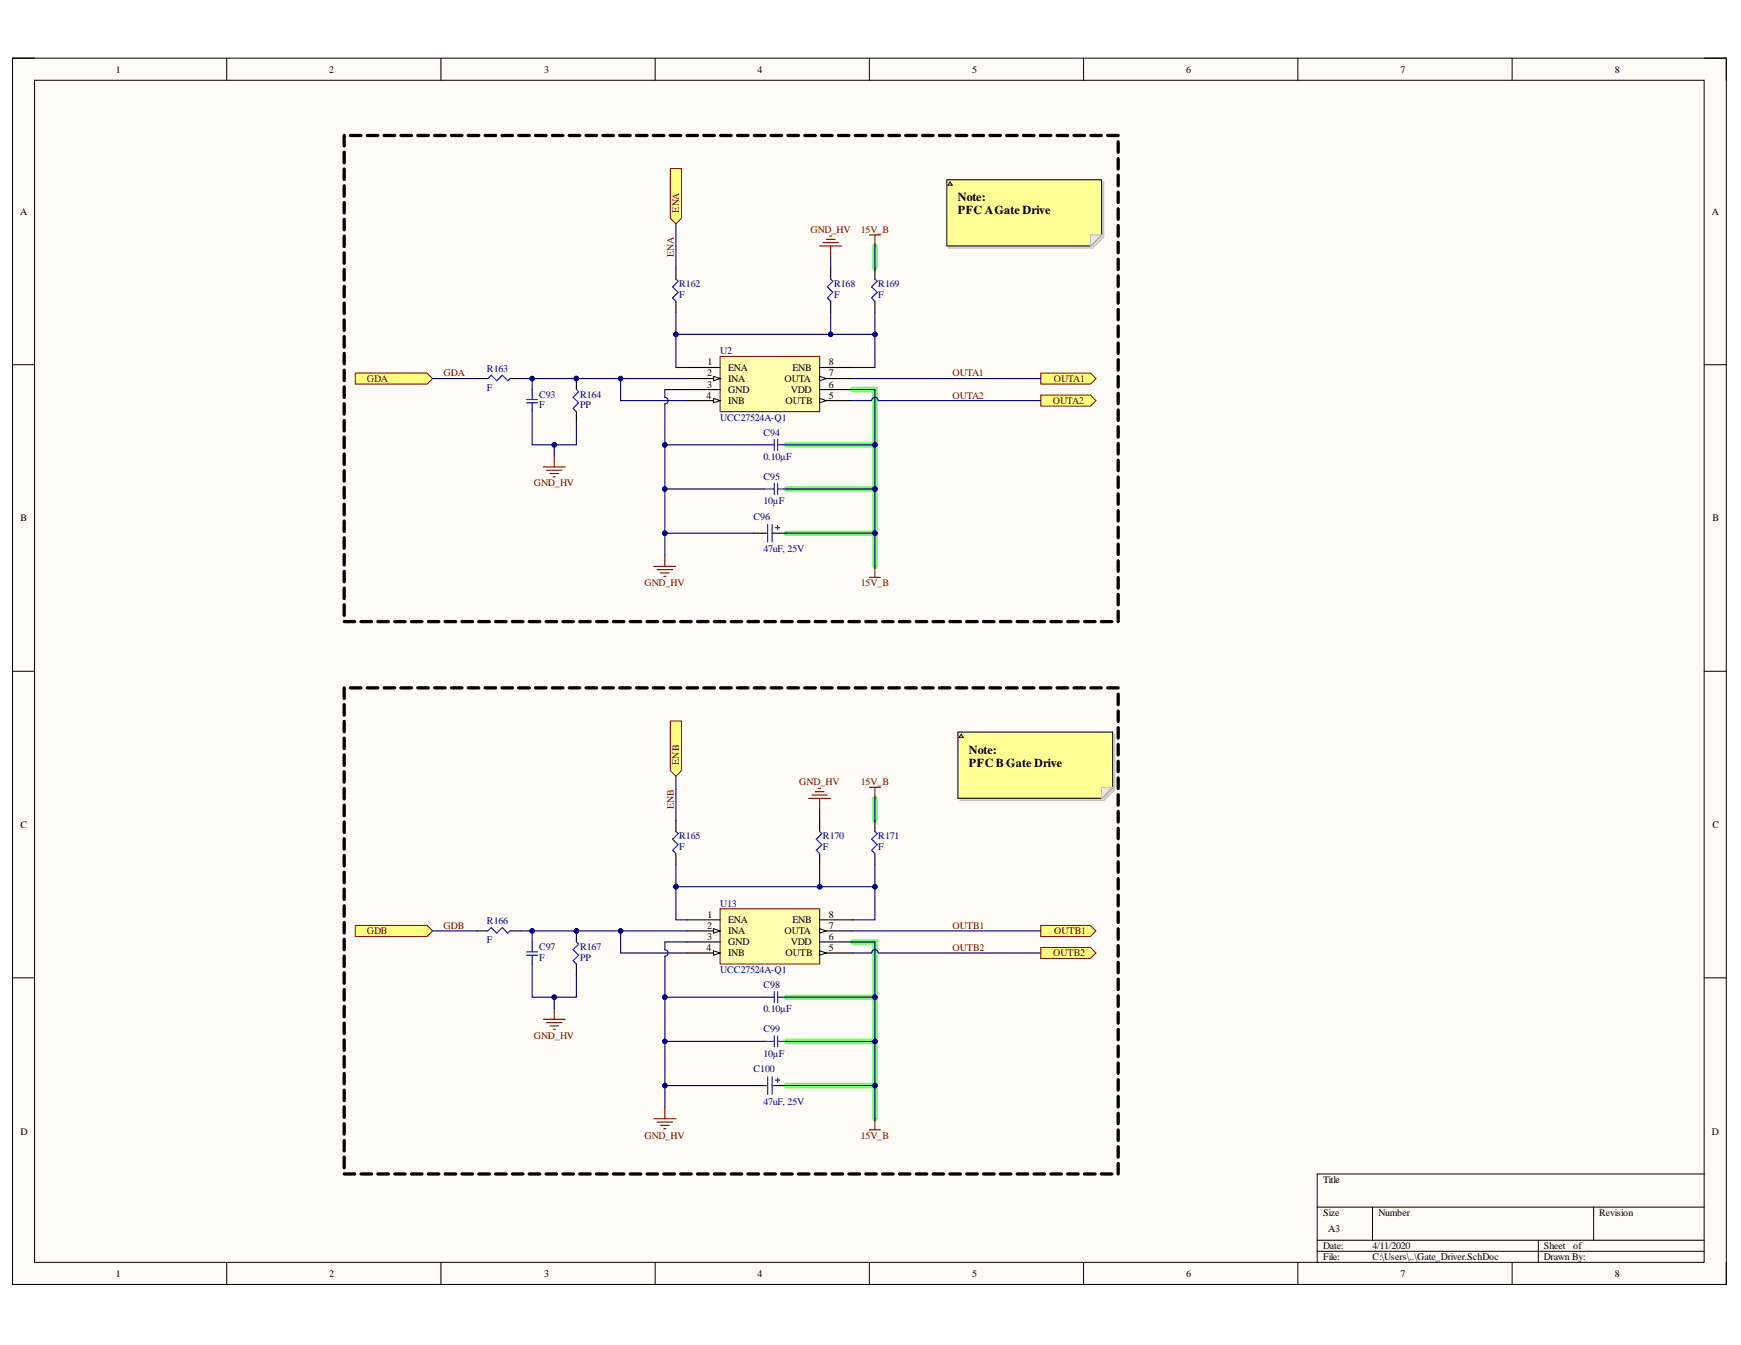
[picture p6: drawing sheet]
<svg xmlns="http://www.w3.org/2000/svg" width="279mm" height="216mm" viewBox="0 0 279 216" stroke-linecap="round" stroke-linejoin="round" font-family="sans-serif">
<defs><g id="words">
<g font-size="1.9">
<text x="153.7" y="32.3">Note:</text>
<text x="153.7" y="34.4">PFC AGate Drive</text>
<text x="155.5" y="121">Note:</text>
<text x="155.5" y="123.1">PFC B Gate Drive</text>
</g>
<g font-size="1.6">
<text x="18.6" y="11.7">1</text>
<text x="52.8" y="11.7">2</text>
<text x="87.3" y="11.7">3</text>
<text x="121.6" y="11.7">4</text>
<text x="156" y="11.7">5</text>
<text x="190.3" y="11.7">6</text>
<text x="224.8" y="11.7">7</text>
<text x="259.2" y="11.7">8</text>
<text x="3.2" y="34.5">A</text>
<text x="274.7" y="34.5">A</text>
<text x="113.6" y="58.7">1</text>
<text x="116.9" y="59.5">ENA</text>
<text x="127.2" y="59.5">ENB</text>
<text x="133" y="58.7">8</text>
<text x="113.4" y="64">4</text>
<text x="113.5" y="60.4">2</text>
<text x="113.5" y="62.2">3</text>
<text x="116.9" y="61.3">INA</text>
<text x="116.9" y="63.1">GND</text>
<text x="116.9" y="64.8">INB</text>
<text x="125.9" y="61.3">OUTA</text>
<text x="126.1" y="64.8">OUTB</text>
<text x="126.9" y="63.1">VDD</text>
<text x="133" y="64">5</text>
<text x="133" y="62.2">6</text>
<text x="133" y="60.4">7</text>
<text x="3.3" y="83.7">B</text>
<text x="274.8" y="83.7">B</text>
<text x="3.3" y="132.9">C</text>
<text x="274.8" y="132.9">C</text>
<text x="113.5" y="149.1">2</text>
<text x="113.6" y="147.3">1</text>
<text x="116.9" y="148.1">ENA</text>
<text x="116.9" y="149.9">INA</text>
<text x="125.9" y="149.9">OUTA</text>
<text x="127.2" y="148.1">ENB</text>
<text x="133" y="149.1">7</text>
<text x="133" y="147.3">8</text>
<text x="113.4" y="152.6">4</text>
<text x="113.5" y="150.9">3</text>
<text x="116.9" y="151.7">GND</text>
<text x="116.9" y="153.5">INB</text>
<text x="126.1" y="153.5">OUTB</text>
<text x="126.9" y="151.7">VDD</text>
<text x="133" y="152.6">5</text>
<text x="133" y="150.9">6</text>
<text x="3.3" y="182.1">D</text>
<text x="274.7" y="182.1">D</text>
<text x="212.3" y="189.9">Title</text>
<text x="212.3" y="195.1">Size</text>
<text x="213.2" y="197.8">A3</text>
<text x="221.2" y="195.1">Number</text>
<text x="256.6" y="195.1">Revision</text>
<text x="212.3" y="200.5">Date:</text>
<text x="212.3" y="202.2">File:</text>
<text x="220.3" y="200.5">4/11/2020</text>
<text x="220.3" y="202.2">C:\Users\..\Gate_Driver.SchDoc</text>
<text x="247.7" y="200.5">Sheet</text>
<text x="247.7" y="202.2">Drawn By:</text>
<text x="252.5" y="200.5">of</text>
<text x="18.6" y="204.9">1</text>
<text x="52.8" y="204.9">2</text>
<text x="87.3" y="204.9">3</text>
<text x="121.6" y="204.9">4</text>
<text x="156" y="204.9">5</text>
<text x="190.3" y="204.9">6</text>
<text x="224.8" y="204.9">7</text>
<text x="259.2" y="204.9">8</text>
</g>
<g font-size="1.6" fill="#800000">
<text x="109" y="34.1" transform="rotate(-90 109 34.1)">ENA</text>
<text x="108.1" y="41.2" transform="rotate(-90 108.1 41.2)">ENA</text>
<text x="130" y="37.4">GND_HV</text>
<text x="138.2" y="37.4">15V_B</text>
<text x="58.9" y="61.3">GDA</text>
<text x="71.2" y="60.4">GDA</text>
<text x="152.9" y="60.4">OUTA1</text>
<text x="152.9" y="64">OUTA2</text>
<text x="168.9" y="64.8">OUTA2</text>
<text x="169.1" y="61.3">OUTA1</text>
<text x="85.7" y="78.1">GND_HV</text>
<text x="103.4" y="94.1">GND_HV</text>
<text x="138.2" y="94.1">15V_B</text>
<text x="109" y="122.8" transform="rotate(-90 109 122.8)">ENB</text>
<text x="108.1" y="129.9" transform="rotate(-90 108.1 129.9)">ENB</text>
<text x="128.3" y="126">GND_HV</text>
<text x="138.2" y="126">15V_B</text>
<text x="58.9" y="149.9">GDB</text>
<text x="71.2" y="149.1">GDB</text>
<text x="152.9" y="149.1">OUTB1</text>
<text x="169.2" y="149.9">OUTB1</text>
<text x="152.9" y="152.6">OUTB2</text>
<text x="169" y="153.5">OUTB2</text>
<text x="85.7" y="166.8">GND_HV</text>
<text x="103.4" y="182.8">GND_HV</text>
<text x="138.2" y="182.8">15V_B</text>
</g>
<g font-size="1.6" fill="#000080">
<text x="109" y="46.1">R162</text>
<text x="109" y="47.8">F</text>
<text x="133.9" y="46.1">R168</text>
<text x="133.9" y="47.8">F</text>
<text x="141" y="46.1">R169</text>
<text x="141" y="47.8">F</text>
<text x="78.1" y="59.7">R163</text>
<text x="115.6" y="56.9">U2</text>
<text x="78.1" y="62.7">F</text>
<text x="86.5" y="63.8">C93</text>
<text x="86.5" y="65.5">F</text>
<text x="93.1" y="63.8">R164</text>
<text x="93.1" y="65.5">PP</text>
<text x="115.6" y="67.5">UCC27524A-Q1</text>
<text x="122.5" y="70">C94</text>
<text x="122.5" y="77.1">C95</text>
<text x="122.5" y="73.9">0.10µF</text>
<text x="120.9" y="83.4">C96</text>
<text x="122.5" y="81">10µF</text>
<text x="122.5" y="88.6">47uF, 25V</text>
<text x="109" y="134.7">R165</text>
<text x="109" y="136.5">F</text>
<text x="132.1" y="134.7">R170</text>
<text x="132.1" y="136.5">F</text>
<text x="141" y="134.7">R171</text>
<text x="141" y="136.5">F</text>
<text x="78.1" y="148.3">R166</text>
<text x="115.6" y="145.5">U13</text>
<text x="78.1" y="151.4">F</text>
<text x="86.5" y="152.5">C97</text>
<text x="86.5" y="154.2">F</text>
<text x="93.1" y="152.5">R167</text>
<text x="93.1" y="154.2">PP</text>
<text x="115.6" y="156.2">UCC27524A-Q1</text>
<text x="122.5" y="158.6">C98</text>
<text x="122.5" y="165.7">C99</text>
<text x="122.5" y="162.5">0.10µF</text>
<text x="120.9" y="172.1">C100</text>
<text x="122.5" y="169.6">10µF</text>
<text x="122.5" y="177.3">47uF, 25V</text>
</g>
</g></defs>
<path d="M2 9.3h275v196.9h-275z" fill-rule="evenodd" fill="#fffcf8"/>
<path d="M2 9.3h275v196.9h-275z" fill="none" stroke="#000" stroke-width=".16"/>
<path d="M5.5 12.9h268v189.7h-268z" fill-rule="evenodd" fill="#fffcf8"/>
<g fill="none" stroke="#000" stroke-width=".16">
<path d="M2 9.3h3.5M5.5 12.9h268v189.7h-268zM36.4 9.3v3.6M70.8 9.3v3.6M105.1 9.3v3.6M139.5 9.3v3.6M173.9 9.3v3.6M208.3 9.3v3.6M242.7 9.3v3.6M273.5 9.3h3.5v3.6M2 58.5h3.5M273.5 58.6h3.5"/>
<path d="M2 107.8h3.5M273.5 107.8h3.5M2 157h3.5M273.5 157h3.5M211.4 193.8h62.1M211.4 199.1h62.1M220.3 193.8v5.3M246.9 199.1v3.5M255.8 193.8v5.3M273.5 188.4h-62.1v14.2M36.4 202.6v3.6M70.8 202.6v3.6"/>
<path d="M105.1 202.6v3.6M139.5 202.6v3.6M173.9 202.6v3.6M208.3 202.6v3.6M211.4 200.9h62.1M242.7 202.6v3.6M277 202.6v3.6"/>
</g>
<path d="M140.4 39.5v3.5M126.2 78.5h14.2M126.2 71.4h14.2M136.9 62.5h3.5v23.1h-14.2M140.4 85.6v5.3M140.4 128.2v3.5M136.9 151.2h3.5v23.1h-14.2M126.2 167.2h14.2M126.2 160.1h14.2M140.4 174.3v5.3" fill="none" stroke="#6eff6e" stroke-width=".89"/>
<path d="M115.6 57.2h15.9v8.9h-15.9z" fill-rule="evenodd" fill="#ffffb0"/>
<path d="M115.6 57.2h15.9v8.9h-15.9z" fill="none" stroke="#800000" stroke-width=".16"/>
<path d="M110.2 59h5.4M110.2 60.8h5.4" fill="none" stroke="#000" stroke-width=".18"/>
<path d="M114.5 60.4l1.1 .4-1.1 .3z" fill="#f8fcff"/>
<path d="M114.5 60.4l1.1 .4-1.1 .3z" fill="none" stroke="#000" stroke-width=".16"/>
<path d="M110.2 62.5h5.4M110.2 64.3h5.4" fill="none" stroke="#000" stroke-width=".18"/>
<path d="M114.5 64l1.1 .3-1.1 .4z" fill="#f8fcff"/>
<path d="M114.5 64l1.1 .3-1.1 .4z" fill="none" stroke="#000" stroke-width=".16"/>
<path d="M131.5 64.3h5.4" fill="none" stroke="#000" stroke-width=".18"/>
<path d="M131.5 64l1.1 .3-1.1 .4z" fill="#f8fcff"/>
<path d="M131.5 64l1.1 .3-1.1 .4z" fill="none" stroke="#000" stroke-width=".16"/>
<path d="M131.5 62.5h5.4M131.5 60.8h5.4" fill="none" stroke="#000" stroke-width=".18"/>
<path d="M131.5 60.4l1.1 .4-1.1 .3z" fill="#f8fcff"/>
<path d="M131.5 60.4l1.1 .4-1.1 .3z" fill="none" stroke="#000" stroke-width=".16"/>
<path d="M131.5 59h5.4" fill="none" stroke="#000" stroke-width=".18"/>
<path d="M57 59.9h11.5l.9 .9-.9 .9h-11.5z" fill-rule="evenodd" fill="#ffff80"/>
<path d="M57 59.9h11.5l.9 .9-.9 .9h-11.5z" fill="none" stroke="#800000" stroke-width=".16"/>
<path d="M104.9 90.9h3.6M105.5 91.4h2.4M106 92h1.4M106.5 92.5h.4M106.7 89.1v1.8" fill="none" stroke="#800000" stroke-width=".18"/>
<path d="M78.3 60.8l.5-.6 .9 .9 .9-.9 .9 .9 .4-.3M84.5 64.7h1.8M84.5 64.1h1.8M85.4 62.5v1.6M85.4 64.7v1.4" fill="none" stroke="#00f" stroke-width=".18"/>
<path d="M76.5 60.8h1.8M81.9 60.8h1.7" fill="none" stroke="#000" stroke-width=".18"/>
<circle cx="92.5" cy="60.8" r=".35" fill="#000080"/>
<circle cx="92.5" cy="60.8" r=".35" fill="none" stroke="#000080" stroke-width=".16"/>
<path d="M92.5 60.8v1.7" fill="none" stroke="#000" stroke-width=".18"/>
<circle cx="92.5" cy="60.8" r=".35" fill="#000080"/>
<circle cx="92.5" cy="60.8" r=".35" fill="none" stroke="#000080" stroke-width=".16"/>
<path d="M108.5 43v1.8M108.5 48.3v1.8M92.5 66.1v1.8" fill="none" stroke="#000" stroke-width=".18"/>
<path d="M108.5 44.8l.3 .4-.9 .8 .9 .9-.9 .9 .6 .5M92.5 62.5l.4 .4-.9 .9 .9 .9-.9 .8 .5 .6" fill="none" stroke="#00f" stroke-width=".18"/>
<path d="M87.2 74.9h3.5M87.7 75.5h2.5M88.2 76h1.5M88.8 76.5h.3M88.9 73.2v1.7" fill="none" stroke="#800000" stroke-width=".18"/>
<path d="M107.6 27.1h1.8v7.9l-.9 .9-.9-.9z" fill-rule="evenodd" fill="#ffff80"/>
<path d="M107.6 27.1h1.8v7.9l-.9 .9-.9-.9z" fill="none" stroke="#800000" stroke-width=".16"/>
<path d="M167 59.9h8l.9 .9-.9 .9h-8z" fill-rule="evenodd" fill="#ffff80"/>
<path d="M167 59.9h8l.9 .9-.9 .9h-8z" fill="none" stroke="#800000" stroke-width=".16"/>
<path d="M167 63.4h8l.9 .9-.9 .9h-8z" fill-rule="evenodd" fill="#ffff80"/>
<path d="M167 63.4h8l.9 .9-.9 .9h-8z" fill="none" stroke="#800000" stroke-width=".16"/>
<path d="M120.9 85.6h1.8M124.4 85.6h1.8" fill="none" stroke="#000" stroke-width=".18"/>
<g fill="none" stroke="#00f" stroke-width=".18">
<path d="M122.7 78.5h1.6M122.7 71.4h1.6M124.3 70.5v1.8M124.3 77.6v1.8M124.8 70.5v1.8M124.8 77.6v1.8M124.8 78.5h1.4M124.8 71.4h1.4M122.7 85.6h.5M123.2 84.2v2.8M123.9 84.2v2.8M123.9 85.6h.5"/>
<path d="M124.4 84.7h.7M124.8 84.3v.8"/>
</g>
<g fill="none" stroke="#000" stroke-width=".53">
<path d="M55.2 21.7v1.7M55.2 24.4v1.7M55.2 27.1v1.7M55.2 29.8v1.7M55.2 32.5v1.7M55.2 35.2v1.7M55.2 37.9v1.7M56.2 21.7h1.7M58.9 21.7h1.7M61.6 21.7h1.7M64.3 21.7h1.7M67 21.7h1.7"/>
<path d="M69.7 21.7h1.7M72.4 21.7h1.7M75.1 21.7h1.7M77.8 21.7h1.7M80.6 21.7h1.6M83.3 21.7h1.6M86 21.7h1.6M88.7 21.7h1.6M91.4 21.7h1.6M94.1 21.7h1.6M96.8 21.7h1.6M99.4 21.7h1.7"/>
<path d="M102.1 21.7h1.7M104.8 21.7h1.7M107.6 21.7h1.6M110.3 21.7h1.6M113 21.7h1.6M115.7 21.7h1.6M118.4 21.7h1.6M121.1 21.7h1.6M123.8 21.7h1.6M126.5 21.7h1.6M129.2 21.7h1.6M131.9 21.7h1.6"/>
<path d="M134.6 21.7h1.6M137.3 21.7h1.6M140 21.7h1.6M142.7 21.7h1.6M145.4 21.7h1.6M148.1 21.7h1.6M150.8 21.7h1.6M153.5 21.7h1.6M156.2 21.7h1.6M158.9 21.7h1.6M161.6 21.7h1.6M164.3 21.7h1.6"/>
<path d="M167 21.7h1.6M169.7 21.7h1.6M172.4 21.7h1.6M175.1 21.7h1.6M177.8 21.7h1.6M179.4 22.8v1.6M179.4 25.4v1.7M179.4 28.1v1.7M179.4 30.8v1.7M179.4 33.5v1.7M179.4 36.2v1.7M179.4 38.9v1.7"/>
<path d="M55.2 40.6v1.7M55.2 43.3v1.7M55.2 46v1.6M55.2 48.7v1.6M55.2 51.3v1.7M55.2 54v1.7M55.2 56.7v1.7M55.2 59.4v1.7M179.4 41.6v1.7M179.4 44.3v1.7M179.4 47v1.7M179.4 49.7v1.6"/>
<path d="M179.4 52.4v1.6M179.4 55v1.7M179.4 57.7v1.7M55.2 62.1v1.7M55.2 64.8v1.7M55.2 67.5v1.7M55.2 70.2v1.7M55.2 72.9v1.7M55.2 75.6v1.6M55.2 78.3v1.6M179.4 60.4v1.7M179.4 63.1v1.7"/>
<path d="M179.4 65.8v1.7M179.4 68.5v1.7M179.4 71.2v1.7M179.4 73.9v1.7M179.4 76.6v1.7M179.4 79.3v1.6M55.2 80.9v1.7M55.2 83.6v1.7M55.2 86.3v1.7M55.2 89v1.7M55.2 91.7v1.7M55.2 94.4v1.7"/>
<path d="M55.2 97.1v1.7M55.2 99.8h1.7M57.9 99.8h1.7M60.6 99.8h1.7M63.3 99.8h1.7M66 99.8h1.7M68.7 99.8h1.7M71.4 99.8h1.7M74.1 99.8h1.7M76.8 99.8h1.7M79.5 99.8h1.7M82.2 99.8h1.7"/>
<path d="M84.9 99.8h1.7M87.6 99.8h1.7M90.3 99.8h1.7M93 99.8h1.7M95.7 99.8h1.7M98.4 99.8h1.7M101.1 99.8h1.7M103.8 99.8h1.7M106.5 99.8h1.7M109.2 99.8h1.7M111.9 99.8h1.7M114.6 99.8h1.7"/>
<path d="M117.3 99.8h1.7M120 99.8h1.7M122.7 99.8h1.7M125.4 99.8h1.7M128.1 99.8h1.7M130.8 99.8h1.7M133.5 99.8h1.7M136.2 99.8h1.7M138.9 99.8h1.7M141.6 99.8h1.7M144.3 99.8h1.7M147 99.8h1.7"/>
<path d="M149.7 99.8h1.7M152.4 99.8h1.7M155.1 99.8h1.7M157.8 99.8h1.7M160.5 99.8h1.7M163.2 99.8h1.7M165.9 99.8h1.7M168.6 99.8h1.7M171.3 99.8h1.7M174 99.8h1.7M176.7 99.8h1.7M179.4 82v1.6"/>
<path d="M179.4 84.6v1.7M179.4 87.3v1.7M179.4 90v1.7M179.4 92.7v1.7M179.4 95.4v1.7M179.4 98.1v1.7"/>
</g>
<path d="M115.6 145.9h15.9v8.8h-15.9z" fill-rule="evenodd" fill="#ffffb0"/>
<path d="M115.6 145.9h15.9v8.8h-15.9z" fill="none" stroke="#800000" stroke-width=".16"/>
<path d="M110.2 147.7h5.4M110.2 149.4h5.4" fill="none" stroke="#000" stroke-width=".18"/>
<path d="M114.5 149.1l1.1 .3-1.1 .4z" fill="#f8fcff"/>
<path d="M114.5 149.1l1.1 .3-1.1 .4z" fill="none" stroke="#000" stroke-width=".16"/>
<path d="M110.2 151.2h5.4M110.2 153h5.4" fill="none" stroke="#000" stroke-width=".18"/>
<path d="M114.5 152.6l1.1 .4-1.1 .3z" fill="#f8fcff"/>
<path d="M114.5 152.6l1.1 .4-1.1 .3z" fill="none" stroke="#000" stroke-width=".16"/>
<path d="M131.5 153h5.4" fill="none" stroke="#000" stroke-width=".18"/>
<path d="M131.5 152.6l1.1 .4-1.1 .3z" fill="#f8fcff"/>
<path d="M131.5 152.6l1.1 .4-1.1 .3z" fill="none" stroke="#000" stroke-width=".16"/>
<path d="M131.5 151.2h5.4M131.5 149.4h5.4" fill="none" stroke="#000" stroke-width=".18"/>
<path d="M131.5 149.1l1.1 .3-1.1 .4z" fill="#f8fcff"/>
<path d="M131.5 149.1l1.1 .3-1.1 .4z" fill="none" stroke="#000" stroke-width=".16"/>
<path d="M131.5 147.7h5.4" fill="none" stroke="#000" stroke-width=".18"/>
<path d="M57 148.5h11.5l.9 .9-.9 .9h-11.5z" fill-rule="evenodd" fill="#ffff80"/>
<path d="M57 148.5h11.5l.9 .9-.9 .9h-11.5z" fill="none" stroke="#800000" stroke-width=".16"/>
<path d="M104.9 179.6h3.6M106.7 177.8v1.8M105.5 180.1h2.4M106 180.6h1.4M106.5 181.2h.4" fill="none" stroke="#800000" stroke-width=".18"/>
<path d="M78.3 149.4l.5-.5 .9 .9 .9-.9 .9 .9 .4-.4M84.5 153.3h1.8M84.5 152.8h1.8M85.4 151.2v1.6M85.4 153.3v1.4" fill="none" stroke="#00f" stroke-width=".18"/>
<path d="M76.5 149.4h1.8M81.9 149.4h1.7" fill="none" stroke="#000" stroke-width=".18"/>
<circle cx="92.5" cy="149.4" r=".35" fill="#000080"/>
<circle cx="92.5" cy="149.4" r=".35" fill="none" stroke="#000080" stroke-width=".16"/>
<path d="M92.5 149.4v1.8" fill="none" stroke="#000" stroke-width=".18"/>
<circle cx="92.5" cy="149.4" r=".35" fill="#000080"/>
<circle cx="92.5" cy="149.4" r=".35" fill="none" stroke="#000080" stroke-width=".16"/>
<path d="M108.5 131.7v1.8M108.5 137v1.8M92.5 154.7v1.8" fill="none" stroke="#000" stroke-width=".18"/>
<path d="M108.5 133.5l.3 .3-.9 .9 .9 .9-.9 .9 .6 .5M92.5 151.2l.4 .4-.9 .8 .9 .9-.9 .9 .5 .5" fill="none" stroke="#00f" stroke-width=".18"/>
<path d="M87.2 163.6h3.5M87.7 164.2h2.5M88.2 164.7h1.5M88.8 165.2h.3M88.9 161.8v1.8" fill="none" stroke="#800000" stroke-width=".18"/>
<path d="M107.6 115.7h1.8v8l-.9 .9-.9-.9z" fill-rule="evenodd" fill="#ffff80"/>
<path d="M107.6 115.7h1.8v8l-.9 .9-.9-.9z" fill="none" stroke="#800000" stroke-width=".16"/>
<path d="M167 148.5h8l.9 .9-.9 .9h-8z" fill-rule="evenodd" fill="#ffff80"/>
<path d="M167 148.5h8l.9 .9-.9 .9h-8z" fill="none" stroke="#800000" stroke-width=".16"/>
<path d="M167 152.1h8l.9 .9-.9 .9h-8z" fill-rule="evenodd" fill="#ffff80"/>
<path d="M167 152.1h8l.9 .9-.9 .9h-8z" fill="none" stroke="#800000" stroke-width=".16"/>
<path d="M133.3 43v1.8M133.3 48.3v1.8M140.4 43v1.8M140.4 48.3v1.8M131.5 131.7v1.8M131.5 137v1.8M140.4 131.7v1.8M140.4 137v1.8M120.9 174.3h1.8M124.4 174.3h1.8" fill="none" stroke="#000" stroke-width=".18"/>
<g fill="none" stroke="#00f" stroke-width=".18">
<path d="M133.3 44.8l.4 .4-.9 .8 .9 .9-.9 .9 .5 .5M140.4 44.8l.4 .4-.9 .8 .9 .9-.9 .9 .5 .5M131.5 133.5l.4 .3-.9 .9 .9 .9-.9 .9 .5 .5M140.4 133.5l.4 .3-.9 .9 .9 .9-.9 .9 .5 .5M124.3 159.2v1.8M124.8 159.2v1.8M122.7 167.2h1.6M122.7 160.1h1.6M122.7 174.3h.5M123.2 172.8v2.9M123.9 172.8v2.9M123.9 174.3h.5"/>
<path d="M124.3 166.3v1.7M124.4 173.4h.8M124.8 166.3v1.7M124.8 173v.7M124.8 167.2h1.4M124.8 160.1h1.4"/>
</g>
<g fill="none" stroke="#000" stroke-width=".53">
<path d="M55.2 110.4v1.7M55.2 113.1v1.7M55.2 115.8v1.7M55.2 118.5v1.7M56.2 110.4h1.7M58.9 110.4h1.7M61.6 110.4h1.7M64.3 110.4h1.7M67 110.4h1.7M69.7 110.4h1.7M72.4 110.4h1.7M75.1 110.4h1.7"/>
<path d="M77.8 110.4h1.7M80.6 110.4h1.6M83.3 110.4h1.6M86 110.4h1.6M88.7 110.4h1.6M91.4 110.4h1.6M94.1 110.4h1.6M96.8 110.4h1.6M99.4 110.4h1.7M102.1 110.4h1.7M104.8 110.4h1.7M107.6 110.4h1.6"/>
<path d="M110.3 110.4h1.6M113 110.4h1.6M115.7 110.4h1.6M118.4 110.4h1.6M121.1 110.4h1.6M123.8 110.4h1.6M126.5 110.4h1.6M129.2 110.4h1.6M131.9 110.4h1.6M134.6 110.4h1.6M137.3 110.4h1.6M140 110.4h1.6"/>
<path d="M142.7 110.4h1.6M145.4 110.4h1.6M148.1 110.4h1.6M150.8 110.4h1.6M153.5 110.4h1.6M156.2 110.4h1.6M158.9 110.4h1.6M161.6 110.4h1.6M164.3 110.4h1.6M167 110.4h1.6M169.7 110.4h1.6M172.4 110.4h1.6"/>
<path d="M175.1 110.4h1.6M177.8 110.4h1.6M179.4 111.4v1.7M179.4 114.1v1.7M179.4 116.8v1.7M179.4 119.5v1.7M55.2 121.2v1.7M55.2 123.9v1.7M55.2 126.6v1.6M55.2 129.2v1.7M55.2 131.9v1.7M55.2 134.6v1.7"/>
<path d="M55.2 137.3v1.7M179.4 122.2v1.7M179.4 124.9v1.7M179.4 127.6v1.6M179.4 130.3v1.6M179.4 133v1.6M179.4 135.6v1.7M179.4 138.3v1.7M55.2 140v1.7M55.2 142.7v1.7M55.2 145.4v1.7M55.2 148.1v1.7"/>
<path d="M55.2 150.8v1.7M55.2 153.5v1.6M55.2 156.2v1.6M55.2 158.8v1.7M179.4 141v1.7M179.4 143.7v1.7M179.4 146.4v1.7M179.4 149.1v1.7M179.4 151.8v1.7M179.4 154.5v1.7M179.4 157.2v1.6M179.4 159.9v1.6"/>
<path d="M55.2 161.5v1.7M55.2 164.2v1.7M55.2 166.9v1.7M55.2 169.6v1.7M55.2 172.3v1.7M55.2 175v1.7M55.2 177.7v1.7M179.4 162.5v1.7M179.4 165.2v1.7M179.4 167.9v1.7M179.4 170.6v1.7M179.4 173.3v1.7"/>
<path d="M179.4 176v1.7M179.4 178.7v1.7M55.2 180.4v1.7M55.2 183.1v1.6M55.2 185.8v1.6M55.2 188.4h1.7M57.9 188.4h1.7M60.6 188.4h1.7M63.3 188.4h1.7M66 188.4h1.7M68.7 188.4h1.7M71.4 188.4h1.7"/>
<path d="M74.1 188.4h1.7M76.8 188.4h1.7M79.5 188.4h1.7M82.2 188.4h1.7M84.9 188.4h1.7M87.6 188.4h1.7M90.3 188.4h1.7M93 188.4h1.7M95.7 188.4h1.7M98.4 188.4h1.7M101.1 188.4h1.7M103.8 188.4h1.7"/>
<path d="M106.5 188.4h1.7M109.2 188.4h1.7M111.9 188.4h1.7M114.6 188.4h1.7M117.3 188.4h1.7M120 188.4h1.7M122.7 188.4h1.7M125.4 188.4h1.7M128.1 188.4h1.7M130.8 188.4h1.7M133.5 188.4h1.7M136.2 188.4h1.7"/>
<path d="M138.9 188.4h1.7M141.6 188.4h1.7M144.3 188.4h1.7M147 188.4h1.7M149.7 188.4h1.7M152.4 188.4h1.7M155.2 188.4h1.6M157.8 188.4h1.7M160.5 188.4h1.7M163.2 188.4h1.7M165.9 188.4h1.7M168.6 188.4h1.7"/>
<path d="M171.3 188.4h1.7M174 188.4h1.7M176.7 188.4h1.7M179.4 181.4v1.7M179.4 184.1v1.7M179.4 186.8v1.6"/>
</g>
<g fill="none" stroke="#800000" stroke-width=".18">
<path d="M131.5 39.5h3.6M132.1 39h2.5M132.6 38.4h1.4M133.1 37.9h.4M133.3 39.5v1.8M139.5 37.7h1.8M140.4 37.7v1.8M139.5 92.7h1.8M140.4 90.9v1.8M129.8 128.2h3.5M130.3 127.6h2.5M130.8 127.1h1.4"/>
<path d="M131.4 126.6h.3M131.5 128.2v1.7M139.5 126.4h1.8M140.4 126.4v1.8M140.4 179.6v1.8M139.5 181.4h1.8"/>
</g>
<path d="M69.4 60.8h7.1M131.5 129.9v1.8M69.4 149.4h7.1M83.6 149.4h26.6" fill="none" stroke="#000080" stroke-width=".18"/>
<circle cx="85.4" cy="149.4" r=".35" fill="#000080"/>
<circle cx="85.4" cy="149.4" r=".35" fill="none" stroke="#000080" stroke-width=".16"/>
<circle cx="92.5" cy="149.4" r=".35" fill="#000080"/>
<circle cx="92.5" cy="149.4" r=".35" fill="none" stroke="#000080" stroke-width=".16"/>
<circle cx="99.6" cy="149.4" r=".35" fill="#000080"/>
<circle cx="99.6" cy="149.4" r=".35" fill="none" stroke="#000080" stroke-width=".16"/>
<path d="M83.6 60.8h26.6" fill="none" stroke="#000080" stroke-width=".18"/>
<circle cx="85.4" cy="60.8" r=".35" fill="#000080"/>
<circle cx="85.4" cy="60.8" r=".35" fill="none" stroke="#000080" stroke-width=".16"/>
<circle cx="92.5" cy="60.8" r=".35" fill="#000080"/>
<circle cx="92.5" cy="60.8" r=".35" fill="none" stroke="#000080" stroke-width=".16"/>
<circle cx="99.6" cy="60.8" r=".35" fill="#000080"/>
<circle cx="99.6" cy="60.8" r=".35" fill="none" stroke="#000080" stroke-width=".16"/>
<path d="M85.4 154.7v5.4h7.1v-3.6" fill="none" stroke="#000080" stroke-width=".18"/>
<circle cx="88.9" cy="160.1" r=".36" fill="#000080"/>
<circle cx="88.9" cy="160.1" r=".36" fill="none" stroke="#000080" stroke-width=".16"/>
<path d="M85.4 66.1v5.3h7.1v-3.5" fill="none" stroke="#000080" stroke-width=".18"/>
<circle cx="88.9" cy="71.4" r=".36" fill="#000080"/>
<circle cx="88.9" cy="71.4" r=".36" fill="none" stroke="#000080" stroke-width=".16"/>
<path d="M99.6 149.4v3.6h10.6" fill="none" stroke="#000080" stroke-width=".18"/>
<circle cx="99.6" cy="149.4" r=".35" fill="#000080"/>
<circle cx="99.6" cy="149.4" r=".35" fill="none" stroke="#000080" stroke-width=".16"/>
<path d="M99.6 60.8v3.5h10.6" fill="none" stroke="#000080" stroke-width=".18"/>
<circle cx="99.6" cy="60.8" r=".35" fill="#000080"/>
<circle cx="99.6" cy="60.8" r=".35" fill="none" stroke="#000080" stroke-width=".16"/>
<path d="M106.7 174.3h14.2" fill="none" stroke="#000080" stroke-width=".18"/>
<circle cx="106.7" cy="174.3" r=".36" fill="#000080"/>
<circle cx="106.7" cy="174.3" r=".36" fill="none" stroke="#000080" stroke-width=".16"/>
<path d="M106.7 167.2h16" fill="none" stroke="#000080" stroke-width=".18"/>
<circle cx="106.7" cy="167.2" r=".36" fill="#000080"/>
<circle cx="106.7" cy="167.2" r=".36" fill="none" stroke="#000080" stroke-width=".16"/>
<path d="M106.7 160.1h16" fill="none" stroke="#000080" stroke-width=".18"/>
<circle cx="106.7" cy="160.1" r=".36" fill="#000080"/>
<circle cx="106.7" cy="160.1" r=".36" fill="none" stroke="#000080" stroke-width=".16"/>
<path d="M110.2 151.2h-3.5v1.2a.53 .53 0 0 1 .5 .6 .53 .53 0 0 1-.5 .5v24.3" fill="none" stroke="#000080" stroke-width=".18"/>
<circle cx="106.7" cy="174.3" r=".36" fill="#000080"/>
<circle cx="106.7" cy="174.3" r=".36" fill="none" stroke="#000080" stroke-width=".16"/>
<circle cx="106.7" cy="167.2" r=".36" fill="#000080"/>
<circle cx="106.7" cy="167.2" r=".36" fill="none" stroke="#000080" stroke-width=".16"/>
<circle cx="106.7" cy="160.1" r=".36" fill="#000080"/>
<circle cx="106.7" cy="160.1" r=".36" fill="none" stroke="#000080" stroke-width=".16"/>
<path d="M106.7 85.6h14.2" fill="none" stroke="#000080" stroke-width=".18"/>
<circle cx="106.7" cy="85.6" r=".36" fill="#000080"/>
<circle cx="106.7" cy="85.6" r=".36" fill="none" stroke="#000080" stroke-width=".16"/>
<path d="M106.7 78.5h16" fill="none" stroke="#000080" stroke-width=".18"/>
<circle cx="106.7" cy="78.5" r=".36" fill="#000080"/>
<circle cx="106.7" cy="78.5" r=".36" fill="none" stroke="#000080" stroke-width=".16"/>
<path d="M106.7 71.4h16" fill="none" stroke="#000080" stroke-width=".18"/>
<circle cx="106.7" cy="71.4" r=".36" fill="#000080"/>
<circle cx="106.7" cy="71.4" r=".36" fill="none" stroke="#000080" stroke-width=".16"/>
<path d="M110.2 62.5h-3.5v1.3a.53 .53 0 0 1 .5 .5 .53 .53 0 0 1-.5 .5v24.3" fill="none" stroke="#000080" stroke-width=".18"/>
<circle cx="106.7" cy="85.6" r=".36" fill="#000080"/>
<circle cx="106.7" cy="85.6" r=".36" fill="none" stroke="#000080" stroke-width=".16"/>
<circle cx="106.7" cy="78.5" r=".36" fill="#000080"/>
<circle cx="106.7" cy="78.5" r=".36" fill="none" stroke="#000080" stroke-width=".16"/>
<circle cx="106.7" cy="71.4" r=".36" fill="#000080"/>
<circle cx="106.7" cy="71.4" r=".36" fill="none" stroke="#000080" stroke-width=".16"/>
<path d="M108.5 138.8v8.9h1.7" fill="none" stroke="#000080" stroke-width=".18"/>
<circle cx="108.5" cy="142.3" r=".36" fill="#000080"/>
<circle cx="108.5" cy="142.3" r=".36" fill="none" stroke="#000080" stroke-width=".16"/>
<path d="M108.5 142.3h31.9v5.4h-3.5" fill="none" stroke="#000080" stroke-width=".18"/>
<circle cx="140.4" cy="142.3" r=".35" fill="#000080"/>
<circle cx="140.4" cy="142.3" r=".35" fill="none" stroke="#000080" stroke-width=".16"/>
<circle cx="131.5" cy="142.3" r=".36" fill="#000080"/>
<circle cx="131.5" cy="142.3" r=".36" fill="none" stroke="#000080" stroke-width=".16"/>
<circle cx="108.5" cy="142.3" r=".36" fill="#000080"/>
<circle cx="108.5" cy="142.3" r=".36" fill="none" stroke="#000080" stroke-width=".16"/>
<path d="M108.5 50.1v8.9h1.7" fill="none" stroke="#000080" stroke-width=".18"/>
<circle cx="108.5" cy="53.7" r=".36" fill="#000080"/>
<circle cx="108.5" cy="53.7" r=".36" fill="none" stroke="#000080" stroke-width=".16"/>
<path d="M108.5 53.7h31.9v5.3h-3.5" fill="none" stroke="#000080" stroke-width=".18"/>
<circle cx="140.4" cy="53.7" r=".35" fill="#000080"/>
<circle cx="140.4" cy="53.7" r=".35" fill="none" stroke="#000080" stroke-width=".16"/>
<circle cx="133.3" cy="53.7" r=".35" fill="#000080"/>
<circle cx="133.3" cy="53.7" r=".35" fill="none" stroke="#000080" stroke-width=".16"/>
<circle cx="108.5" cy="53.7" r=".36" fill="#000080"/>
<circle cx="108.5" cy="53.7" r=".36" fill="none" stroke="#000080" stroke-width=".16"/>
<path d="M136.9 151.2h3.5v23.1h-14.2" fill="none" stroke="#000080" stroke-width=".18"/>
<circle cx="140.4" cy="174.3" r=".36" fill="#000080"/>
<circle cx="140.4" cy="174.3" r=".36" fill="none" stroke="#000080" stroke-width=".16"/>
<circle cx="140.4" cy="167.2" r=".36" fill="#000080"/>
<circle cx="140.4" cy="167.2" r=".36" fill="none" stroke="#000080" stroke-width=".16"/>
<circle cx="140.4" cy="160.1" r=".36" fill="#000080"/>
<circle cx="140.4" cy="160.1" r=".36" fill="none" stroke="#000080" stroke-width=".16"/>
<path d="M126.2 167.2h14.2" fill="none" stroke="#000080" stroke-width=".18"/>
<circle cx="140.4" cy="167.2" r=".36" fill="#000080"/>
<circle cx="140.4" cy="167.2" r=".36" fill="none" stroke="#000080" stroke-width=".16"/>
<path d="M126.2 160.1h14.2" fill="none" stroke="#000080" stroke-width=".18"/>
<circle cx="140.4" cy="160.1" r=".36" fill="#000080"/>
<circle cx="140.4" cy="160.1" r=".36" fill="none" stroke="#000080" stroke-width=".16"/>
<path d="M136.9 62.5h3.5v23.1h-14.2" fill="none" stroke="#000080" stroke-width=".18"/>
<circle cx="140.4" cy="85.6" r=".36" fill="#000080"/>
<circle cx="140.4" cy="85.6" r=".36" fill="none" stroke="#000080" stroke-width=".16"/>
<circle cx="140.4" cy="78.5" r=".36" fill="#000080"/>
<circle cx="140.4" cy="78.5" r=".36" fill="none" stroke="#000080" stroke-width=".16"/>
<circle cx="140.4" cy="71.4" r=".36" fill="#000080"/>
<circle cx="140.4" cy="71.4" r=".36" fill="none" stroke="#000080" stroke-width=".16"/>
<path d="M126.2 78.5h14.2" fill="none" stroke="#000080" stroke-width=".18"/>
<circle cx="140.4" cy="78.5" r=".36" fill="#000080"/>
<circle cx="140.4" cy="78.5" r=".36" fill="none" stroke="#000080" stroke-width=".16"/>
<path d="M126.2 71.4h14.2" fill="none" stroke="#000080" stroke-width=".18"/>
<circle cx="140.4" cy="71.4" r=".36" fill="#000080"/>
<circle cx="140.4" cy="71.4" r=".36" fill="none" stroke="#000080" stroke-width=".16"/>
<path d="M136.9 64.3h3a.53 .53 0 0 1 .5-.5 .53 .53 0 0 1 .5 .5h26.1M136.9 60.8h30.1M85.4 149.4v1.8M136.9 153h3a.53 .53 0 0 1 .5-.6 .53 .53 0 0 1 .5 .6h26.1M136.9 149.4h30.1" fill="none" stroke="#000080" stroke-width=".18"/>
<circle cx="85.4" cy="149.4" r=".35" fill="#000080"/>
<circle cx="85.4" cy="149.4" r=".35" fill="none" stroke="#000080" stroke-width=".16"/>
<path d="M85.4 60.8v1.7" fill="none" stroke="#000080" stroke-width=".18"/>
<circle cx="85.4" cy="60.8" r=".35" fill="#000080"/>
<circle cx="85.4" cy="60.8" r=".35" fill="none" stroke="#000080" stroke-width=".16"/>
<path d="M88.9 160.1v1.7" fill="none" stroke="#000080" stroke-width=".18"/>
<circle cx="88.9" cy="160.1" r=".36" fill="#000080"/>
<circle cx="88.9" cy="160.1" r=".36" fill="none" stroke="#000080" stroke-width=".16"/>
<path d="M88.9 71.4v1.8" fill="none" stroke="#000080" stroke-width=".18"/>
<circle cx="88.9" cy="71.4" r=".36" fill="#000080"/>
<circle cx="88.9" cy="71.4" r=".36" fill="none" stroke="#000080" stroke-width=".16"/>
<path d="M108.5 35.9v7.1M108.5 124.6v7.1M131.5 138.8v3.5" fill="none" stroke="#000080" stroke-width=".18"/>
<circle cx="131.5" cy="142.3" r=".36" fill="#000080"/>
<circle cx="131.5" cy="142.3" r=".36" fill="none" stroke="#000080" stroke-width=".16"/>
<path d="M133.3 50.1v3.6" fill="none" stroke="#000080" stroke-width=".18"/>
<circle cx="133.3" cy="53.7" r=".35" fill="#000080"/>
<circle cx="133.3" cy="53.7" r=".35" fill="none" stroke="#000080" stroke-width=".16"/>
<path d="M133.3 41.3v1.7M140.4 174.3v5.3" fill="none" stroke="#000080" stroke-width=".18"/>
<circle cx="140.4" cy="174.3" r=".36" fill="#000080"/>
<circle cx="140.4" cy="174.3" r=".36" fill="none" stroke="#000080" stroke-width=".16"/>
<path d="M140.4 138.8v3.5" fill="none" stroke="#000080" stroke-width=".18"/>
<circle cx="140.4" cy="142.3" r=".35" fill="#000080"/>
<circle cx="140.4" cy="142.3" r=".35" fill="none" stroke="#000080" stroke-width=".16"/>
<path d="M140.4 85.6v5.3M140.4 128.2v3.5" fill="none" stroke="#000080" stroke-width=".18"/>
<circle cx="140.4" cy="85.6" r=".36" fill="#000080"/>
<circle cx="140.4" cy="85.6" r=".36" fill="none" stroke="#000080" stroke-width=".16"/>
<path d="M140.4 50.1v3.6" fill="none" stroke="#000080" stroke-width=".18"/>
<circle cx="140.4" cy="53.7" r=".35" fill="#000080"/>
<circle cx="140.4" cy="53.7" r=".35" fill="none" stroke="#000080" stroke-width=".16"/>
<path d="M140.4 39.5v3.5" fill="none" stroke="#000080" stroke-width=".18"/>
<path d="M152.3 29.2h24.8v8.9l-1.7 1.7h-23.1z" fill-rule="evenodd" fill="#e0ddd7"/>
<path d="M152.3 29.2h24.8v8.9l-1.7 1.7h-23.1z" fill="none" stroke="#bfbdba" stroke-width=".16"/>
<path d="M151.9 28.8h24.9v8.9l-1.8 1.8h-23.1z" fill-rule="evenodd" fill="#ffff96"/>
<path d="M151.9 28.8h24.9v8.9l-1.8 1.8h-23.1z" fill="none" stroke="#000" stroke-width=".16"/>
<path d="M175 37.7h1.8l-1.8 1.8z" fill="#f2f0d8"/>
<path d="M175 37.7h1.8l-1.8 1.8z" fill="none" stroke="#bfbdba" stroke-width=".16"/>
<path d="M152.5 29.2l.3 .5h-.7z" fill="#ffcc78"/>
<path d="M152.5 29.2l.3 .5h-.7z" fill="none" stroke="#300" stroke-width=".16"/>
<path d="M154.1 117.9h24.8v8.8l-1.8 1.8h-23z" fill-rule="evenodd" fill="#e0ddd7"/>
<path d="M154.1 117.9h24.8v8.8l-1.8 1.8h-23z" fill="none" stroke="#bfbdba" stroke-width=".16"/>
<path d="M153.7 117.5h24.9v8.9l-1.8 1.8h-23.1z" fill-rule="evenodd" fill="#ffff96"/>
<path d="M153.7 117.5h24.9v8.9l-1.8 1.8h-23.1z" fill="none" stroke="#000" stroke-width=".16"/>
<path d="M176.8 126.4h1.8l-1.8 1.8z" fill="#f2f0d8"/>
<path d="M176.8 126.4h1.8l-1.8 1.8z" fill="none" stroke="#bfbdba" stroke-width=".16"/>
<path d="M154.2 117.9l.4 .5h-.7z" fill="#ffcc78"/>
<path d="M154.2 117.9l.4 .5h-.7z" fill="none" stroke="#300" stroke-width=".16"/>
<use href="#words"/>
</svg>
